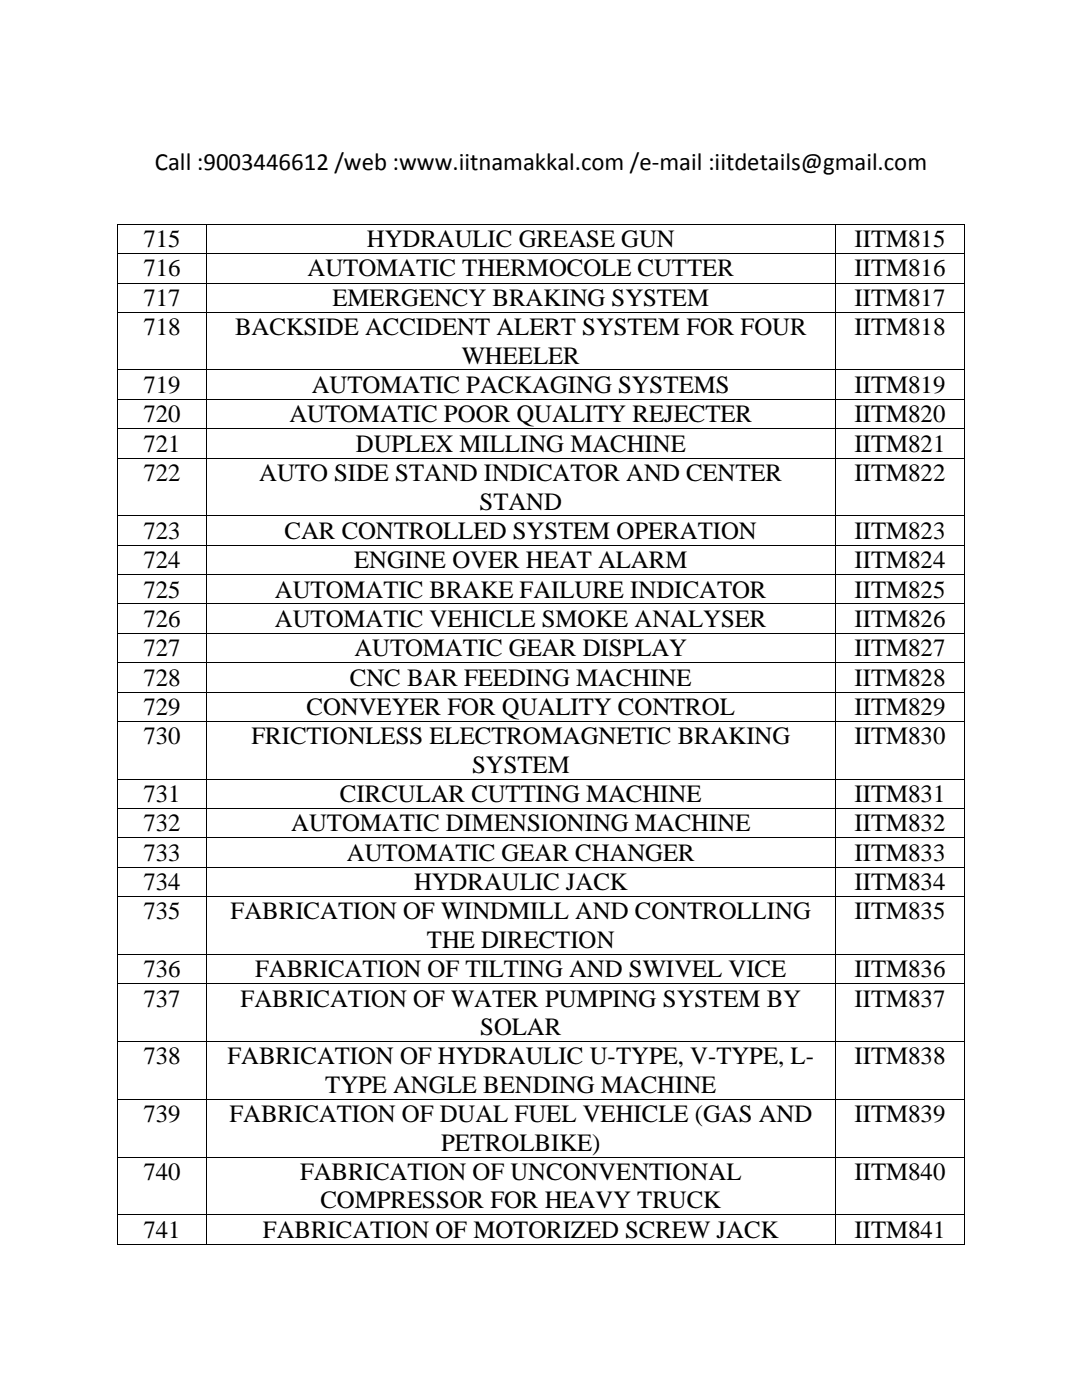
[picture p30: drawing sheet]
<svg xmlns="http://www.w3.org/2000/svg" width="216mm" height="279mm" viewBox="0 0 216 279" stroke-linecap="round" stroke-linejoin="round" font-family="sans-serif">
<defs><g id="words">
<g font-size="5">
<text x="30.9" y="33.9">Call :9003446612 /web :www.iitnamakkal.com /e-mail :iitdetails@gmail.com</text>
<text x="28.6" y="49.3">715</text>
<text x="73.2" y="49.3">HYDRAULIC GREASE GUN</text>
<text x="170.5" y="49.3">IITM815</text>
<text x="28.6" y="55.2">716</text>
<text x="61.4" y="55.2">AUTOMATIC THERMOCOLE CUTTER</text>
<text x="170.5" y="55.2">IITM816</text>
<text x="28.6" y="61.1">717</text>
<text x="66.3" y="61.1">EMERGENCY BRAKING SYSTEM</text>
<text x="170.5" y="61.1">IITM817</text>
<text x="28.6" y="66.9">718</text>
<text x="46.9" y="66.9">BACKSIDE ACCIDENT ALERT SYSTEM FOR FOUR</text>
<text x="170.5" y="66.9">IITM818</text>
<text x="92.1" y="72.6">WHEELER</text>
<text x="28.6" y="78.5">719</text>
<text x="62.2" y="78.5">AUTOMATIC PACKAGING SYSTEMS</text>
<text x="170.5" y="78.5">IITM819</text>
<text x="28.6" y="84.3">720</text>
<text x="57.7" y="84.3">AUTOMATIC POOR QUALITY REJECTER</text>
<text x="170.5" y="84.3">IITM820</text>
<text x="28.6" y="90.1">721</text>
<text x="71" y="90.1">DUPLEX MILLING MACHINE</text>
<text x="170.5" y="90.1">IITM821</text>
<text x="28.6" y="96">722</text>
<text x="51.7" y="96">AUTO SIDE STAND INDICATOR AND CENTER</text>
<text x="95.7" y="101.7">STAND</text>
<text x="170.5" y="96">IITM822</text>
<text x="28.6" y="107.5">723</text>
<text x="56.8" y="107.5">CAR CONTROLLED SYSTEM OPERATION</text>
<text x="170.5" y="107.5">IITM823</text>
<text x="28.6" y="113.4">724</text>
<text x="70.7" y="113.4">ENGINE OVER HEAT ALARM</text>
<text x="170.5" y="113.4">IITM824</text>
<text x="28.6" y="119.3">725</text>
<text x="54.9" y="119.3">AUTOMATIC BRAKE FAILURE INDICATOR</text>
<text x="170.5" y="119.3">IITM825</text>
<text x="28.6" y="125.1">726</text>
<text x="54.9" y="125.1">AUTOMATIC VEHICLE SMOKE ANALYSER</text>
<text x="170.5" y="125.1">IITM826</text>
<text x="28.6" y="131">727</text>
<text x="70.7" y="131">AUTOMATIC GEAR DISPLAY</text>
<text x="170.5" y="131">IITM827</text>
<text x="28.6" y="136.8">728</text>
<text x="69.8" y="136.8">CNC BAR FEEDING MACHINE</text>
<text x="170.5" y="136.8">IITM828</text>
<text x="28.6" y="142.7">729</text>
<text x="61.2" y="142.7">CONVEYER FOR QUALITY CONTROL</text>
<text x="170.5" y="142.7">IITM829</text>
<text x="28.6" y="148.5">730</text>
<text x="50.2" y="148.5">FRICTIONLESS ELECTROMAGNETIC BRAKING</text>
<text x="170.5" y="148.5">IITM830</text>
<text x="94.2" y="154.2">SYSTEM</text>
<text x="28.6" y="160.1">731</text>
<text x="67.8" y="160.1">CIRCULAR CUTTING MACHINE</text>
<text x="170.5" y="160.1">IITM831</text>
<text x="28.6" y="165.9">732</text>
<text x="58.1" y="165.9">AUTOMATIC DIMENSIONING MACHINE</text>
<text x="170.5" y="165.9">IITM832</text>
<text x="28.6" y="171.8">733</text>
<text x="69.2" y="171.8">AUTOMATIC GEAR CHANGER</text>
<text x="170.5" y="171.8">IITM833</text>
<text x="28.6" y="177.7">734</text>
<text x="82.6" y="177.7">HYDRAULIC JACK</text>
<text x="170.5" y="177.7">IITM834</text>
<text x="28.6" y="183.5">735</text>
<text x="46" y="183.5">FABRICATION OF WINDMILL AND CONTROLLING</text>
<text x="170.5" y="183.5">IITM835</text>
<text x="85.2" y="189.2">THE DIRECTION</text>
<text x="28.6" y="195.1">736</text>
<text x="50.9" y="195.1">FABRICATION OF TILTING AND SWIVEL VICE</text>
<text x="170.5" y="195.1">IITM836</text>
<text x="28.6" y="200.9">737</text>
<text x="48" y="200.9">FABRICATION OF WATER PUMPING SYSTEM BY</text>
<text x="170.5" y="200.9">IITM837</text>
<text x="95.8" y="206.6">SOLAR</text>
<text x="28.6" y="212.4">738</text>
<text x="45.4" y="212.4">FABRICATION OF HYDRAULIC U-TYPE, V-TYPE, L-</text>
<text x="170.5" y="212.4">IITM838</text>
<text x="64.9" y="218.1">TYPE ANGLE BENDING MACHINE</text>
<text x="28.6" y="224">739</text>
<text x="45.8" y="224">FABRICATION OF DUAL FUEL VEHICLE (GAS AND</text>
<text x="170.5" y="224">IITM839</text>
<text x="88" y="229.7">PETROLBIKE)</text>
<text x="28.6" y="235.5">740</text>
<text x="59.9" y="235.5">FABRICATION OF UNCONVENTIONAL</text>
<text x="170.5" y="235.5">IITM840</text>
<text x="63.9" y="241.2">COMPRESSOR FOR HEAVY TRUCK</text>
<text x="28.6" y="247">741</text>
<text x="52.5" y="247">FABRICATION OF MOTORIZED SCREW JACK</text>
<text x="170.5" y="247">IITM841</text>
</g>
</g></defs>
<g fill="#000">
<path d="M23.4 44.7h.2v.1h-.2z" fill-rule="evenodd"/>
<path d="M23.4 44.7h.2v.1h-.2z" fill-rule="evenodd"/>
<path d="M23.4 50.5h.2v.2h-.2z" fill-rule="evenodd"/>
<path d="M23.4 56.4h.2v.2h-.2z" fill-rule="evenodd"/>
<path d="M41.1 44.7h.2v.1h-.2z" fill-rule="evenodd"/>
<path d="M41.1 50.5h.2v.2h-.2z" fill-rule="evenodd"/>
<path d="M41.1 56.4h.2v.2h-.2z" fill-rule="evenodd"/>
<path d="M166.7 44.7h.1v.1h-.1z" fill-rule="evenodd"/>
<path d="M166.7 50.5h.1v.2h-.1z" fill-rule="evenodd"/>
<path d="M166.7 56.4h.1v.2h-.1z" fill-rule="evenodd"/>
<path d="M192.4 44.7h.1v.1h-.1z" fill-rule="evenodd"/>
<path d="M192.4 44.7h.1v.1h-.1z" fill-rule="evenodd"/>
<path d="M192.4 50.5h.1v.2h-.1z" fill-rule="evenodd"/>
<path d="M192.4 56.4h.1v.2h-.1z" fill-rule="evenodd"/>
<path d="M23.4 62.2h.2v.2h-.2z" fill-rule="evenodd"/>
<path d="M23.4 73.8h.2v.1h-.2z" fill-rule="evenodd"/>
<path d="M23.4 79.6h.2v.2h-.2z" fill-rule="evenodd"/>
<path d="M41.1 62.2h.2v.2h-.2z" fill-rule="evenodd"/>
<path d="M41.1 73.8h.2v.1h-.2z" fill-rule="evenodd"/>
<path d="M41.1 79.6h.2v.2h-.2z" fill-rule="evenodd"/>
<path d="M166.7 62.2h.1v.2h-.1z" fill-rule="evenodd"/>
<path d="M166.7 73.8h.1v.1h-.1z" fill-rule="evenodd"/>
<path d="M166.7 79.6h.1v.2h-.1z" fill-rule="evenodd"/>
<path d="M192.4 62.2h.1v.2h-.1z" fill-rule="evenodd"/>
<path d="M192.4 73.8h.1v.1h-.1z" fill-rule="evenodd"/>
<path d="M192.4 79.6h.1v.2h-.1z" fill-rule="evenodd"/>
<path d="M23.4 85.5h.2v.1h-.2z" fill-rule="evenodd"/>
<path d="M23.4 91.3h.2v.2h-.2z" fill-rule="evenodd"/>
<path d="M41.1 85.5h.2v.1h-.2z" fill-rule="evenodd"/>
<path d="M41.1 91.3h.2v.2h-.2z" fill-rule="evenodd"/>
<path d="M166.7 85.5h.1v.1h-.1z" fill-rule="evenodd"/>
<path d="M166.7 91.3h.1v.2h-.1z" fill-rule="evenodd"/>
<path d="M192.4 85.5h.1v.1h-.1z" fill-rule="evenodd"/>
<path d="M192.4 91.3h.1v.2h-.1z" fill-rule="evenodd"/>
<path d="M23.4 102.9h.2v.2h-.2z" fill-rule="evenodd"/>
<path d="M23.4 108.7h.2v.2h-.2z" fill-rule="evenodd"/>
<path d="M23.4 114.6h.2v.1h-.2z" fill-rule="evenodd"/>
<path d="M41.1 102.9h.2v.2h-.2z" fill-rule="evenodd"/>
<path d="M41.1 108.7h.2v.2h-.2z" fill-rule="evenodd"/>
<path d="M41.1 114.6h.2v.1h-.2z" fill-rule="evenodd"/>
<path d="M166.7 102.9h.1v.2h-.1z" fill-rule="evenodd"/>
<path d="M166.7 108.7h.1v.2h-.1z" fill-rule="evenodd"/>
<path d="M166.7 114.6h.1v.1h-.1z" fill-rule="evenodd"/>
<path d="M192.4 102.9h.1v.2h-.1z" fill-rule="evenodd"/>
<path d="M192.4 108.7h.1v.2h-.1z" fill-rule="evenodd"/>
<path d="M192.4 114.6h.1v.1h-.1z" fill-rule="evenodd"/>
<path d="M23.4 120.5h.2v.1h-.2z" fill-rule="evenodd"/>
<path d="M23.4 126.3h.2v.2h-.2z" fill-rule="evenodd"/>
<path d="M23.4 132.1h.2v.2h-.2z" fill-rule="evenodd"/>
<path d="M23.4 138h.2v.2h-.2z" fill-rule="evenodd"/>
<path d="M41.1 120.5h.2v.1h-.2z" fill-rule="evenodd"/>
<path d="M41.1 126.3h.2v.2h-.2z" fill-rule="evenodd"/>
<path d="M41.1 132.1h.2v.2h-.2z" fill-rule="evenodd"/>
<path d="M41.1 138h.2v.2h-.2z" fill-rule="evenodd"/>
<path d="M166.7 120.5h.1v.1h-.1z" fill-rule="evenodd"/>
<path d="M166.7 126.3h.1v.2h-.1z" fill-rule="evenodd"/>
<path d="M166.7 132.1h.1v.2h-.1z" fill-rule="evenodd"/>
<path d="M166.7 138h.1v.2h-.1z" fill-rule="evenodd"/>
<path d="M192.4 120.5h.1v.1h-.1z" fill-rule="evenodd"/>
<path d="M192.4 126.3h.1v.2h-.1z" fill-rule="evenodd"/>
<path d="M192.4 132.1h.1v.2h-.1z" fill-rule="evenodd"/>
<path d="M192.4 138h.1v.2h-.1z" fill-rule="evenodd"/>
<path d="M23.4 143.9h.2v.1h-.2z" fill-rule="evenodd"/>
<path d="M23.4 155.4h.2v.2h-.2z" fill-rule="evenodd"/>
<path d="M41.1 143.9h.2v.1h-.2z" fill-rule="evenodd"/>
<path d="M41.1 155.4h.2v.2h-.2z" fill-rule="evenodd"/>
<path d="M166.7 143.9h.1v.1h-.1z" fill-rule="evenodd"/>
<path d="M166.7 155.4h.1v.2h-.1z" fill-rule="evenodd"/>
<path d="M192.4 143.9h.1v.1h-.1z" fill-rule="evenodd"/>
<path d="M192.4 155.4h.1v.2h-.1z" fill-rule="evenodd"/>
<path d="M23.4 161.3h.2v.1h-.2z" fill-rule="evenodd"/>
<path d="M23.4 167.1h.2v.2h-.2z" fill-rule="evenodd"/>
<path d="M23.4 173h.2v.2h-.2z" fill-rule="evenodd"/>
<path d="M23.4 178.8h.2v.2h-.2z" fill-rule="evenodd"/>
<path d="M41.1 161.3h.2v.1h-.2z" fill-rule="evenodd"/>
<path d="M41.1 167.1h.2v.2h-.2z" fill-rule="evenodd"/>
<path d="M41.1 173h.2v.2h-.2z" fill-rule="evenodd"/>
<path d="M41.1 178.8h.2v.2h-.2z" fill-rule="evenodd"/>
<path d="M166.7 161.3h.1v.1h-.1z" fill-rule="evenodd"/>
<path d="M166.7 167.1h.1v.2h-.1z" fill-rule="evenodd"/>
<path d="M166.7 173h.1v.2h-.1z" fill-rule="evenodd"/>
<path d="M166.7 178.8h.1v.2h-.1z" fill-rule="evenodd"/>
<path d="M192.4 161.3h.1v.1h-.1z" fill-rule="evenodd"/>
<path d="M192.4 167.1h.1v.2h-.1z" fill-rule="evenodd"/>
<path d="M192.4 173h.1v.2h-.1z" fill-rule="evenodd"/>
<path d="M192.4 178.8h.1v.2h-.1z" fill-rule="evenodd"/>
<path d="M23.4 190.4h.2v.1h-.2z" fill-rule="evenodd"/>
<path d="M23.4 196.2h.2v.2h-.2z" fill-rule="evenodd"/>
<path d="M41.1 190.4h.2v.1h-.2z" fill-rule="evenodd"/>
<path d="M41.1 196.2h.2v.2h-.2z" fill-rule="evenodd"/>
<path d="M166.7 190.4h.1v.1h-.1z" fill-rule="evenodd"/>
<path d="M166.7 196.2h.1v.2h-.1z" fill-rule="evenodd"/>
<path d="M192.4 190.4h.1v.1h-.1z" fill-rule="evenodd"/>
<path d="M192.4 196.2h.1v.2h-.1z" fill-rule="evenodd"/>
<path d="M23.4 207.8h.2v.1h-.2z" fill-rule="evenodd"/>
<path d="M23.4 219.3h.2v.2h-.2z" fill-rule="evenodd"/>
<path d="M41.1 207.8h.2v.1h-.2z" fill-rule="evenodd"/>
<path d="M41.1 219.3h.2v.2h-.2z" fill-rule="evenodd"/>
<path d="M166.7 207.8h.1v.1h-.1z" fill-rule="evenodd"/>
<path d="M166.7 219.3h.1v.2h-.1z" fill-rule="evenodd"/>
<path d="M192.4 207.8h.1v.1h-.1z" fill-rule="evenodd"/>
<path d="M192.4 219.3h.1v.2h-.1z" fill-rule="evenodd"/>
<path d="M23.4 230.8h.2v.2h-.2z" fill-rule="evenodd"/>
<path d="M41.1 230.8h.2v.2h-.2z" fill-rule="evenodd"/>
<path d="M166.7 230.8h.1v.2h-.1z" fill-rule="evenodd"/>
<path d="M192.4 230.8h.1v.2h-.1z" fill-rule="evenodd"/>
<path d="M23.4 242.4h.2v.2h-.2z" fill-rule="evenodd"/>
<path d="M23.4 248.2h.2v.2h-.2z" fill-rule="evenodd"/>
<path d="M23.4 248.2h.2v.2h-.2z" fill-rule="evenodd"/>
<path d="M41.1 242.4h.2v.2h-.2z" fill-rule="evenodd"/>
<path d="M41.1 248.2h.2v.2h-.2z" fill-rule="evenodd"/>
<path d="M166.7 242.4h.1v.2h-.1z" fill-rule="evenodd"/>
<path d="M166.7 248.2h.1v.2h-.1z" fill-rule="evenodd"/>
<path d="M192.4 242.4h.1v.2h-.1z" fill-rule="evenodd"/>
<path d="M192.4 248.2h.1v.2h-.1z" fill-rule="evenodd"/>
<path d="M192.4 248.2h.1v.2h-.1z" fill-rule="evenodd"/>
</g>
<g fill="none" stroke="#000" stroke-width=".2">
<path d="M23.5 44.8v5.7M23.5 50.7v5.7M23.5 56.6v5.6M23.6 44.8h17.5M23.6 50.6h17.5M23.6 56.5h17.5M41.2 44.8v5.7M41.2 50.7v5.7M41.2 56.6v5.6M41.3 44.8h125.4M41.3 50.6h125.4M41.3 56.5h125.4"/>
<path d="M166.7 44.8v5.7M166.7 50.7v5.7M166.7 56.6v5.6M166.8 44.8h25.6M166.8 50.6h25.6M166.8 56.5h25.6M192.4 44.8v5.7M192.4 50.7v5.7M192.4 56.6v5.6M23.5 62.4v11.4M23.5 73.9v5.7M23.5 79.8v5.7"/>
<path d="M23.6 62.3h17.5M23.6 73.8h17.5M23.6 79.7h17.5M41.2 62.4v11.4M41.2 73.9v5.7M41.2 79.8v5.7M41.3 62.3h125.4M41.3 73.8h125.4M41.3 79.7h125.4M166.7 62.4v11.4M166.7 73.9v5.7M166.7 79.8v5.7"/>
<path d="M166.8 62.3h25.6M166.8 73.8h25.6M166.8 79.7h25.6M192.4 62.4v11.4M192.4 73.9v5.7M192.4 79.8v5.7M23.5 85.6v5.7M23.5 91.5v11.4M23.6 85.6h17.5M23.6 91.4h17.5M41.2 85.6v5.7M41.2 91.5v11.4"/>
<path d="M41.3 85.6h125.4M41.3 91.4h125.4M166.7 85.6v5.7M166.7 91.5v11.4M166.8 85.6h25.6M166.8 91.4h25.6M192.4 85.6v5.7M192.4 91.5v11.4M23.5 103.1v5.6M23.5 108.9v5.7M23.5 114.7v5.8M23.6 103h17.5"/>
<path d="M23.6 108.8h17.5M23.6 114.7h17.5M41.2 103.1v5.6M41.2 108.9v5.7M41.2 114.7v5.8M41.3 103h125.4M41.3 108.8h125.4M41.3 114.7h125.4M166.7 103.1v5.6M166.7 108.9v5.7M166.7 114.7v5.8M166.8 103h25.6"/>
<path d="M166.8 108.8h25.6M166.8 114.7h25.6M192.4 103.1v5.6M192.4 108.9v5.7M192.4 114.7v5.8M23.5 120.6v5.7M23.5 126.5v5.6M23.5 132.3v5.7M23.5 138.2v5.7M23.6 120.5h17.5M23.6 126.4h17.5M23.6 132.2h17.5"/>
<path d="M23.6 138.1h17.5M41.2 120.6v5.7M41.2 126.5v5.6M41.2 132.3v5.7M41.2 138.2v5.7M41.3 120.5h125.4M41.3 126.4h125.4M41.3 132.2h125.4M41.3 138.1h125.4M166.7 120.6v5.7M166.7 126.5v5.6M166.7 132.3v5.7"/>
<path d="M166.7 138.2v5.7M166.8 120.5h25.6M166.8 126.4h25.6M166.8 132.2h25.6M166.8 138.1h25.6M192.4 120.6v5.7M192.4 126.5v5.6M192.4 132.3v5.7M192.4 138.2v5.7M23.5 144v11.4M23.5 155.6v5.7M23.6 144h17.5"/>
<path d="M23.6 155.5h17.5M41.2 144v11.4M41.2 155.6v5.7M41.3 144h125.4M41.3 155.5h125.4M166.7 144v11.4M166.7 155.6v5.7M166.8 144h25.6M166.8 155.5h25.6M192.4 144v11.4M192.4 155.6v5.7M23.5 161.4v5.7"/>
<path d="M23.5 167.3v5.7M23.5 173.2v5.6M23.5 179v11.4M23.6 161.4h17.5M23.6 167.2h17.5M23.6 173.1h17.5M23.6 178.9h17.5M41.2 161.4v5.7M41.2 167.3v5.7M41.2 173.2v5.6M41.2 179v11.4M41.3 161.4h125.4"/>
<path d="M41.3 167.2h125.4M41.3 173.1h125.4M41.3 178.9h125.4M166.7 161.4v5.7M166.7 167.3v5.7M166.7 173.2v5.6M166.7 179v11.4M166.8 161.4h25.6M166.8 167.2h25.6M166.8 173.1h25.6M166.8 178.9h25.6M192.4 161.4v5.7"/>
<path d="M192.4 167.3v5.7M192.4 173.2v5.6M192.4 179v11.4M23.5 190.5v5.7M23.5 196.4v11.4M23.6 190.4h17.5M23.6 196.3h17.5M41.2 190.5v5.7M41.2 196.4v11.4M41.3 190.4h125.4M41.3 196.3h125.4M166.7 190.5v5.7"/>
<path d="M166.7 196.4v11.4M166.8 190.4h25.6M166.8 196.3h25.6M192.4 190.5v5.7M192.4 196.4v11.4M23.5 207.9v11.4M23.5 219.5v11.3M23.6 207.8h17.5M23.6 219.4h17.5M41.2 207.9v11.4M41.2 219.5v11.3M41.3 207.8h125.4"/>
<path d="M41.3 219.4h125.4M166.7 207.9v11.4M166.7 219.5v11.3M166.8 207.8h25.6M166.8 219.4h25.6M192.4 207.9v11.4M192.4 219.5v11.3M23.5 231v11.4M23.6 230.9h17.5M41.2 231v11.4M41.3 230.9h125.4M166.7 231v11.4"/>
<path d="M166.8 230.9h25.6M192.4 231v11.4M23.5 242.6v5.6M23.6 242.5h17.5M23.6 248.3h17.5M41.2 242.6v5.6M41.3 242.5h125.4M41.3 248.3h125.4M166.7 242.6v5.6M166.8 242.5h25.6M166.8 248.3h25.6M192.4 242.6v5.6"/>
</g>
<use href="#words"/>
</svg>
